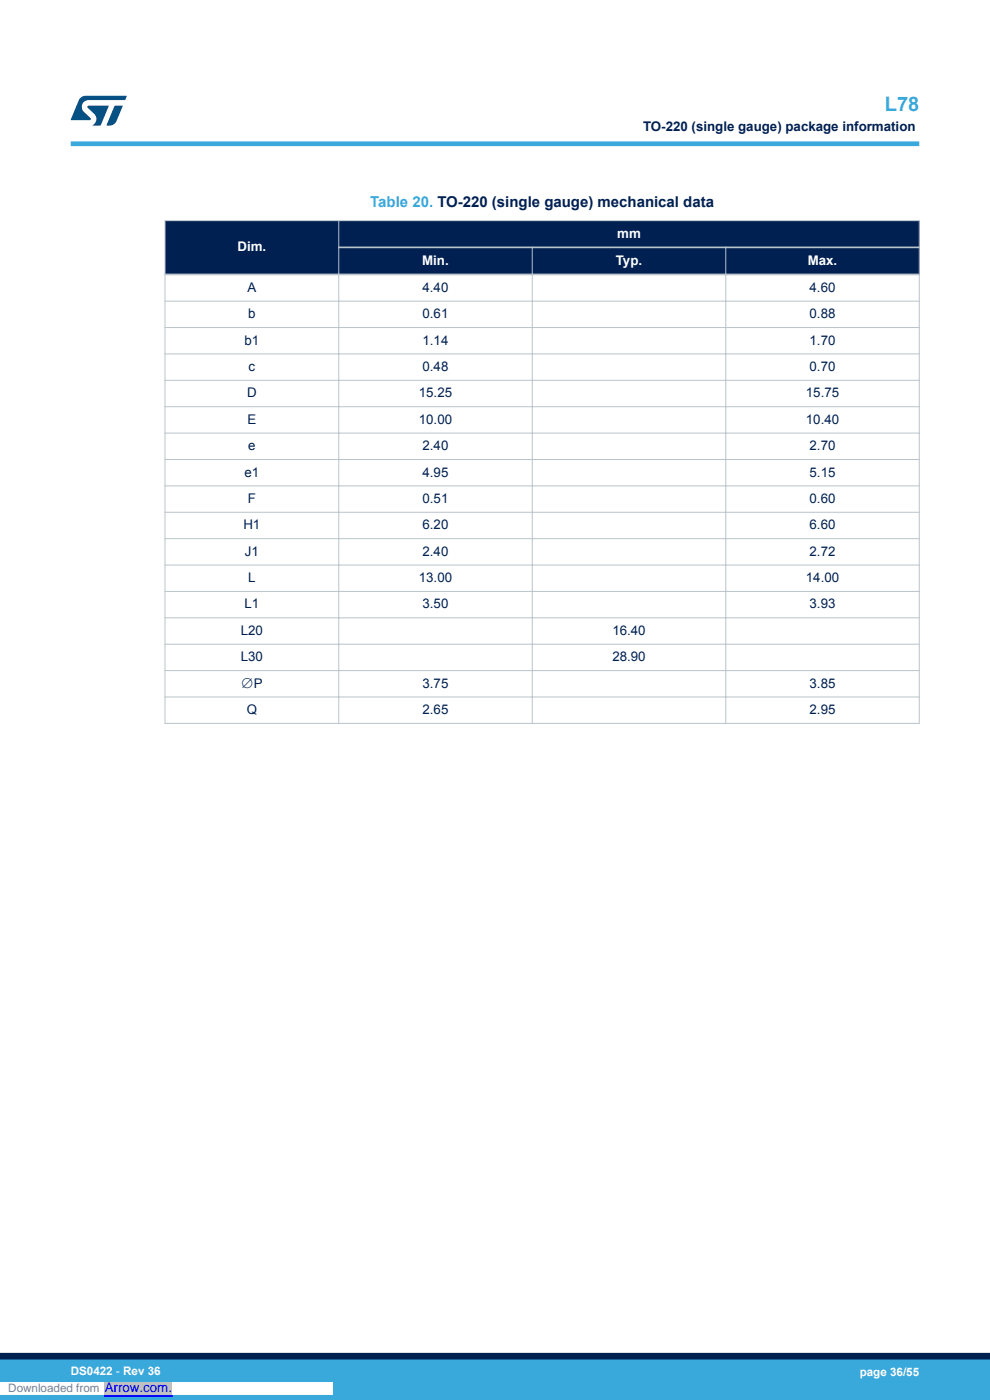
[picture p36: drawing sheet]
<svg xmlns="http://www.w3.org/2000/svg" width="210mm" height="297mm" viewBox="0 0 210 297" stroke-linecap="round" stroke-linejoin="round" font-family="sans-serif">
<defs><g id="words">
<text font-size="4.2" fill="#39a9dc" x="187.7" y="23.5">L78</text>
<text font-size="3.2" fill="#39a9dc" x="78.5" y="43.8">Table 20. TO-220 (single gauge) mechanical data</text>
<g font-size="2.8" fill="#002052">
<text x="136.4" y="27.9">TO-220 (single gauge) package information</text>
<text x="52.5" y="61.9">A</text>
<text x="89.6" y="61.9">4.40</text>
<text x="171.7" y="61.9">4.60</text>
<text x="52.6" y="67.5">b</text>
<text x="89.6" y="67.5">0.61</text>
<text x="171.7" y="67.5">0.88</text>
<text x="51.9" y="73.1">b1</text>
<text x="89.6" y="73.1">1.14</text>
<text x="171.7" y="73.1">1.70</text>
<text x="52.7" y="78.7">c</text>
<text x="89.6" y="78.7">0.48</text>
<text x="171.7" y="78.7">0.70</text>
<text x="52.4" y="84.3">D</text>
<text x="52.5" y="89.9">E</text>
<text x="88.8" y="84.3">15.25</text>
<text x="88.8" y="89.9">10.00</text>
<text x="170.9" y="84.3">15.75</text>
<text x="170.9" y="89.9">10.40</text>
<text x="52.6" y="95.5">e</text>
<text x="89.6" y="95.5">2.40</text>
<text x="171.7" y="95.5">2.70</text>
<text x="51.9" y="101.1">e1</text>
<text x="89.6" y="101.1">4.95</text>
<text x="171.7" y="101.1">5.15</text>
<text x="52.6" y="106.7">F</text>
<text x="89.6" y="106.7">0.51</text>
<text x="171.7" y="106.7">0.60</text>
<text x="51.6" y="112.3">H1</text>
<text x="89.6" y="112.3">6.20</text>
<text x="171.7" y="112.3">6.60</text>
<text x="51.9" y="117.9">J1</text>
<text x="89.6" y="117.9">2.40</text>
<text x="171.7" y="117.9">2.72</text>
<text x="52.6" y="123.5">L</text>
<text x="88.8" y="123.5">13.00</text>
<text x="170.9" y="123.5">14.00</text>
<text x="51.9" y="129.1">L1</text>
<text x="89.6" y="129.1">3.50</text>
<text x="171.7" y="129.1">3.93</text>
<text x="51.1" y="134.7">L20</text>
<text x="129.9" y="134.7">16.40</text>
<text x="51.1" y="140.3">L30</text>
<text x="129.9" y="140.3">28.90</text>
<text x="51.1" y="145.9">∅P</text>
<text x="89.6" y="145.9">3.75</text>
<text x="171.7" y="145.9">3.85</text>
<text x="52.3" y="151.5">Q</text>
<text x="89.6" y="151.5">2.65</text>
<text x="171.7" y="151.5">2.95</text>
</g>
<g font-size="2.8" fill="#fff">
<text x="50.4" y="53.3">Dim.</text>
<text x="130.9" y="50.4">mm</text>
<text x="89.6" y="56.2">Min.</text>
<text x="130.6" y="56.2">Typ.</text>
<text x="171.3" y="56.2">Max.</text>
</g>
<text font-size="2.8" fill="#00f" x="22.2" y="295.2">Arrow.com.</text>
<g font-size="2.5" fill="#fff">
<text x="15" y="291.6">DS0422 - Rev 36</text>
<text x="182.4" y="291.9">page 36/55</text>
</g>
<text font-size="2.5" fill="#808080" x="1.8" y="295.2">Downloaded from</text>
</g></defs>
<g fill="#002052">
<path d="M35 46.8h160v11.4h-160z" fill-rule="evenodd"/>
<path d="M35 46.8h160v5.7h-160z" fill-rule="evenodd"/>
<path d="M35 52.5h160v5.7h-160z" fill-rule="evenodd"/>
<path d="M35.1 46.9h36.7v11.1h-36.7z" fill-rule="evenodd"/>
</g>
<g fill="none" stroke="#b9c4ca" stroke-width=".21">
<path d="M34.9 46.8h160.2M35 46.7v106.9M71.9 46.7v106.9M112.9 52.3v101.3M154 52.3v101.3M195 46.7v106.9M34.9 63.9h160.2M34.9 69.5h160.2M34.9 75.1h160.2M34.9 80.7h160.2M34.9 86.3h160.2M34.9 91.9h160.2"/>
<path d="M34.9 97.5h160.2M34.9 103.1h160.2M34.9 108.7h160.2M34.9 114.3h160.2M34.9 119.9h160.2M34.9 125.5h160.2M34.9 131.1h160.2M34.9 136.7h160.2M34.9 142.3h160.2M34.9 147.9h160.2M34.9 153.5h160.2"/>
</g>
<path d="M71.8 52.5h123.3M195.1 58.2h-160.2" fill="none" stroke="#b9c4ca" stroke-width=".35"/>
<path d="M15 30.5h180" fill="none" stroke="#39a9dc" stroke-width="1"/>
<g fill="#005288">
<path d="M17.1 20.7l1.1-.4 8.7 .1-.4 .8h-7.6a1.45 1.45 0 0 0-1.4 .9 1.45 1.45 0 0 0 .2 1.6l1.5 1.3v.4l-4.2 .1 1.7-4.2z"/>
<path d="M24.3 22.4l1.7 .1-1.3 3.2a1.6 1.6 0 0 1-1.5 .9l-.6-.1z"/>
<path d="M18.6 22.5h4.5l-1.8 4.1h-1.7a1.54 1.54 0 0 0 .4-2.4l-1.4-1.3z"/>
</g>
<g fill="#39a9dc">
<path d="M0 288.4h210v8.6h-210z" fill-rule="evenodd"/>
<path d="M-.1 288.4h210.2v4.4h-210.2z" fill-rule="evenodd"/>
</g>
<path d="M0 287.7h210" fill="none" stroke="#002052" stroke-width="1.4"/>
<path d="M0 294.5h70.6" fill="none" stroke="#fff" stroke-width="2.5" stroke-linecap="butt"/>
<path d="M22.2 293.2h14.3v2.6h-14.3z" fill="#c0c0c0"/>
<path d="M22.2 296.2h14.3" fill="none" stroke="#00f" stroke-width=".21"/>
<path d="M0 294.5h70.6" fill="none" stroke="#fff" stroke-width="2.5" stroke-linecap="butt"/>
<path d="M22.2 293.2h14.3v2.6h-14.3z" fill="#c0c0c0"/>
<path d="M22.2 296.2h14.3" fill="none" stroke="#00f" stroke-width=".21"/>
<path d="M0 294.5h70.6" fill="none" stroke="#fff" stroke-width="2.5" stroke-linecap="butt"/>
<path d="M22.2 293.2h14.3v2.6h-14.3z" fill="#c0c0c0"/>
<path d="M22.2 296.2h14.3" fill="none" stroke="#00f" stroke-width=".21"/>
<path d="M0 294.5h70.6" fill="none" stroke="#fff" stroke-width="2.5" stroke-linecap="butt"/>
<path d="M22.2 293.2h14.3v2.6h-14.3z" fill="#c0c0c0"/>
<path d="M22.2 296.2h14.3" fill="none" stroke="#00f" stroke-width=".21"/>
<path d="M0 294.5h70.6" fill="none" stroke="#fff" stroke-width="2.5" stroke-linecap="butt"/>
<path d="M22.2 293.2h14.3v2.6h-14.3z" fill="#c0c0c0"/>
<path d="M22.2 296.2h14.3" fill="none" stroke="#00f" stroke-width=".21"/>
<path d="M0 294.5h70.6" fill="none" stroke="#fff" stroke-width="2.5" stroke-linecap="butt"/>
<path d="M22.2 293.2h14.3v2.6h-14.3z" fill="#c0c0c0"/>
<path d="M22.2 296.2h14.3" fill="none" stroke="#00f" stroke-width=".21"/>
<path d="M0 294.5h70.6" fill="none" stroke="#fff" stroke-width="2.5" stroke-linecap="butt"/>
<path d="M22.2 293.2h14.3v2.6h-14.3z" fill="#c0c0c0"/>
<path d="M22.2 296.2h14.3" fill="none" stroke="#00f" stroke-width=".21"/>
<path d="M0 294.5h70.6" fill="none" stroke="#fff" stroke-width="2.5" stroke-linecap="butt"/>
<path d="M22.2 293.2h14.3v2.6h-14.3z" fill="#c0c0c0"/>
<path d="M22.2 296.2h14.3" fill="none" stroke="#00f" stroke-width=".21"/>
<path d="M0 294.5h70.6" fill="none" stroke="#fff" stroke-width="2.5" stroke-linecap="butt"/>
<path d="M22.2 293.2h14.3v2.6h-14.3z" fill="#c0c0c0"/>
<path d="M22.2 296.2h14.3" fill="none" stroke="#00f" stroke-width=".21"/>
<path d="M0 294.5h70.6" fill="none" stroke="#fff" stroke-width="2.5" stroke-linecap="butt"/>
<path d="M22.2 293.2h14.3v2.6h-14.3z" fill="#c0c0c0"/>
<path d="M22.2 296.2h14.3" fill="none" stroke="#00f" stroke-width=".21"/>
<path d="M0 294.5h70.6" fill="none" stroke="#fff" stroke-width="2.5" stroke-linecap="butt"/>
<path d="M22.2 293.2h14.3v2.6h-14.3z" fill="#c0c0c0"/>
<path d="M22.2 296.2h14.3" fill="none" stroke="#00f" stroke-width=".21"/>
<path d="M0 294.5h70.6" fill="none" stroke="#fff" stroke-width="2.5" stroke-linecap="butt"/>
<path d="M22.2 293.2h14.3v2.6h-14.3z" fill="#c0c0c0"/>
<path d="M22.2 296.2h14.3" fill="none" stroke="#00f" stroke-width=".21"/>
<path d="M0 294.5h70.6" fill="none" stroke="#fff" stroke-width="2.5" stroke-linecap="butt"/>
<path d="M22.2 293.2h14.3v2.6h-14.3z" fill="#c0c0c0"/>
<path d="M22.2 296.2h14.3" fill="none" stroke="#00f" stroke-width=".21"/>
<path d="M0 294.5h70.6" fill="none" stroke="#fff" stroke-width="2.5" stroke-linecap="butt"/>
<path d="M22.2 293.2h14.3v2.6h-14.3z" fill="#c0c0c0"/>
<path d="M22.2 296.2h14.3" fill="none" stroke="#00f" stroke-width=".21"/>
<path d="M0 294.5h70.6" fill="none" stroke="#fff" stroke-width="2.5" stroke-linecap="butt"/>
<path d="M22.2 293.2h14.3v2.6h-14.3z" fill="#c0c0c0"/>
<path d="M22.2 296.2h14.3" fill="none" stroke="#00f" stroke-width=".21"/>
<path d="M0 294.5h70.6" fill="none" stroke="#fff" stroke-width="2.5" stroke-linecap="butt"/>
<path d="M22.2 293.2h14.3v2.6h-14.3z" fill="#c0c0c0"/>
<path d="M22.2 296.2h14.3" fill="none" stroke="#00f" stroke-width=".21"/>
<path d="M0 294.5h70.6" fill="none" stroke="#fff" stroke-width="2.5" stroke-linecap="butt"/>
<path d="M22.2 293.2h14.3v2.6h-14.3z" fill="#c0c0c0"/>
<path d="M22.2 296.2h14.3" fill="none" stroke="#00f" stroke-width=".21"/>
<path d="M0 294.5h70.6" fill="none" stroke="#fff" stroke-width="2.5" stroke-linecap="butt"/>
<path d="M22.2 293.2h14.3v2.6h-14.3z" fill="#c0c0c0"/>
<path d="M22.2 296.2h14.3" fill="none" stroke="#00f" stroke-width=".21"/>
<path d="M0 294.5h70.6" fill="none" stroke="#fff" stroke-width="2.5" stroke-linecap="butt"/>
<path d="M22.2 293.2h14.3v2.6h-14.3z" fill="#c0c0c0"/>
<path d="M22.2 296.2h14.3" fill="none" stroke="#00f" stroke-width=".21"/>
<path d="M0 294.5h70.6" fill="none" stroke="#fff" stroke-width="2.5" stroke-linecap="butt"/>
<path d="M22.2 293.2h14.3v2.6h-14.3z" fill="#c0c0c0"/>
<path d="M22.2 296.2h14.3" fill="none" stroke="#00f" stroke-width=".21"/>
<path d="M0 294.5h70.6" fill="none" stroke="#fff" stroke-width="2.5" stroke-linecap="butt"/>
<path d="M22.2 293.2h14.3v2.6h-14.3z" fill="#c0c0c0"/>
<path d="M22.2 296.2h14.3" fill="none" stroke="#00f" stroke-width=".21"/>
<path d="M0 294.5h70.6" fill="none" stroke="#fff" stroke-width="2.5" stroke-linecap="butt"/>
<path d="M22.2 293.2h14.3v2.6h-14.3z" fill="#c0c0c0"/>
<path d="M22.2 296.2h14.3" fill="none" stroke="#00f" stroke-width=".21"/>
<path d="M0 294.5h70.6" fill="none" stroke="#fff" stroke-width="2.5" stroke-linecap="butt"/>
<path d="M22.2 293.2h14.3v2.6h-14.3z" fill="#c0c0c0"/>
<path d="M22.2 296.2h14.3" fill="none" stroke="#00f" stroke-width=".21"/>
<path d="M0 294.5h70.6" fill="none" stroke="#fff" stroke-width="2.5" stroke-linecap="butt"/>
<path d="M22.2 293.2h14.3v2.6h-14.3z" fill="#c0c0c0"/>
<path d="M22.2 296.2h14.3" fill="none" stroke="#00f" stroke-width=".21"/>
<path d="M0 294.5h70.6" fill="none" stroke="#fff" stroke-width="2.5" stroke-linecap="butt"/>
<path d="M22.2 293.2h14.3v2.6h-14.3z" fill="#c0c0c0"/>
<path d="M22.2 296.2h14.3" fill="none" stroke="#00f" stroke-width=".21"/>
<path d="M0 294.5h70.6" fill="none" stroke="#fff" stroke-width="2.5" stroke-linecap="butt"/>
<path d="M22.2 293.2h14.3v2.6h-14.3z" fill="#c0c0c0"/>
<path d="M22.2 296.2h14.3" fill="none" stroke="#00f" stroke-width=".21"/>
<path d="M0 294.5h70.6" fill="none" stroke="#fff" stroke-width="2.5" stroke-linecap="butt"/>
<path d="M22.2 293.2h14.3v2.6h-14.3z" fill="#c0c0c0"/>
<path d="M22.2 296.2h14.3" fill="none" stroke="#00f" stroke-width=".21"/>
<path d="M0 294.5h70.6" fill="none" stroke="#fff" stroke-width="2.5" stroke-linecap="butt"/>
<path d="M22.2 293.2h14.3v2.6h-14.3z" fill="#c0c0c0"/>
<path d="M22.2 296.2h14.3" fill="none" stroke="#00f" stroke-width=".21"/>
<path d="M0 294.5h70.6" fill="none" stroke="#fff" stroke-width="2.5" stroke-linecap="butt"/>
<path d="M22.2 293.2h14.3v2.6h-14.3z" fill="#c0c0c0"/>
<path d="M22.2 296.2h14.3" fill="none" stroke="#00f" stroke-width=".21"/>
<path d="M0 294.5h70.6" fill="none" stroke="#fff" stroke-width="2.5" stroke-linecap="butt"/>
<path d="M22.2 293.2h14.3v2.6h-14.3z" fill="#c0c0c0"/>
<path d="M22.2 296.2h14.3" fill="none" stroke="#00f" stroke-width=".21"/>
<path d="M0 294.5h70.6" fill="none" stroke="#fff" stroke-width="2.5" stroke-linecap="butt"/>
<path d="M22.2 293.2h14.3v2.6h-14.3z" fill="#c0c0c0"/>
<path d="M22.2 296.2h14.3" fill="none" stroke="#00f" stroke-width=".21"/>
<path d="M0 294.5h70.6" fill="none" stroke="#fff" stroke-width="2.5" stroke-linecap="butt"/>
<path d="M22.2 293.2h14.3v2.6h-14.3z" fill="#c0c0c0"/>
<path d="M22.2 296.2h14.3" fill="none" stroke="#00f" stroke-width=".21"/>
<path d="M0 294.5h70.6" fill="none" stroke="#fff" stroke-width="2.5" stroke-linecap="butt"/>
<path d="M22.2 293.2h14.3v2.6h-14.3z" fill="#c0c0c0"/>
<path d="M22.2 296.2h14.3" fill="none" stroke="#00f" stroke-width=".21"/>
<path d="M0 294.5h70.6" fill="none" stroke="#fff" stroke-width="2.5" stroke-linecap="butt"/>
<path d="M22.2 293.2h14.3v2.6h-14.3z" fill="#c0c0c0"/>
<path d="M22.2 296.2h14.3" fill="none" stroke="#00f" stroke-width=".21"/>
<path d="M0 294.5h70.6" fill="none" stroke="#fff" stroke-width="2.5" stroke-linecap="butt"/>
<path d="M22.2 293.2h14.3v2.6h-14.3z" fill="#c0c0c0"/>
<path d="M22.2 296.2h14.3" fill="none" stroke="#00f" stroke-width=".21"/>
<path d="M0 294.5h70.6" fill="none" stroke="#fff" stroke-width="2.5" stroke-linecap="butt"/>
<path d="M22.2 293.2h14.3v2.6h-14.3z" fill="#c0c0c0"/>
<path d="M22.2 296.2h14.3" fill="none" stroke="#00f" stroke-width=".21"/>
<use href="#words"/>
</svg>
